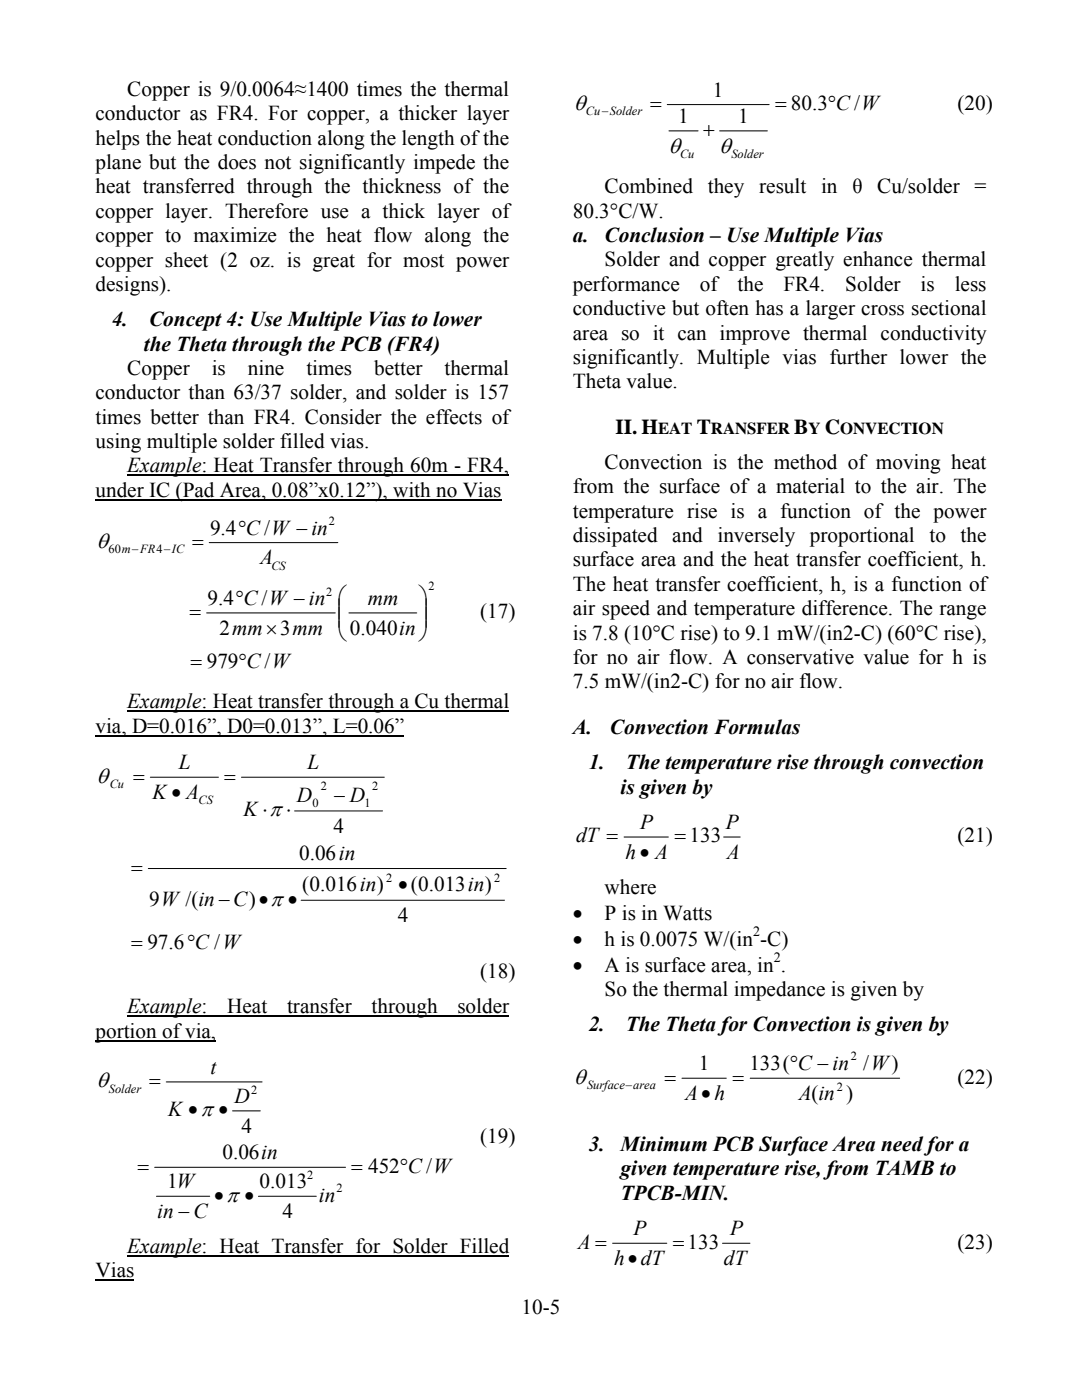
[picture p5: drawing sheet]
<svg xmlns="http://www.w3.org/2000/svg" width="216mm" height="279mm" viewBox="0 0 216 279" stroke-linecap="round" stroke-linejoin="round" font-family="sans-serif">
<defs><g id="words">
<g font-size="4.5">
<text x="114.5" y="21.9">θ</text>
<text x="133.4" y="30.4">θ</text>
<text x="143.5" y="30.4">θ</text>
<text x="19.3" y="109.3">θ</text>
<text x="19.3" y="156.2">θ</text>
<text x="19.3" y="217">θ</text>
<text x="114.5" y="216.2">θ</text>
</g>
<g font-size="4.2">
<text x="25.4" y="19.1">Copper is 9/0.0064≈1400 times the thermal</text>
<text x="129.7" y="21.9">=</text>
<text x="142.2" y="19.3">1</text>
<text x="154.6" y="21.9">= 80.3°C/W</text>
<text x="191.1" y="21.9">(20)</text>
<text x="19.1" y="24">conductor as FR4. For copper, a thicker layer</text>
<text x="19.1" y="28.9">helps the heat conduction along the length of the</text>
<text x="135.3" y="24.6">1</text>
<text x="140.3" y="27.2">+</text>
<text x="147.3" y="24.6">1</text>
<text x="19.1" y="33.7">plane but the does not significantly impede the</text>
<text x="19.1" y="38.6">heat transferred through the thickness of the</text>
<text x="120.7" y="38.5">Combined they result in θ Cu/solder =</text>
<text x="19.1" y="43.5">copper layer. Therefore use a thick layer of</text>
<text x="114.3" y="43.4">80.3°C/W.</text>
<text x="19.1" y="48.3">copper to maximize the heat flow along the</text>
<text x="19.1" y="53.2">copper sheet (2 oz. is great for most power</text>
<text x="114.3" y="48.3">a.</text>
<text x="120.6" y="48.3">Conclusion – Use Multiple Vias</text>
<text x="120.6" y="53.1">Solder and copper greatly enhance thermal</text>
<text x="19.1" y="58.1">designs).</text>
<text x="114.3" y="58">performance</text>
<text x="139.7" y="58">of</text>
<text x="147.2" y="58">the</text>
<text x="156.3" y="58">FR4.</text>
<text x="168.7" y="58">Solder</text>
<text x="183.7" y="58">is</text>
<text x="190.5" y="58">less</text>
<text x="22.4" y="65.1">4.</text>
<text x="29.8" y="65.1">Concept 4: Use Multiple Vias to lower</text>
<text x="114.3" y="62.9">conductive but often has a larger cross sectional</text>
<text x="28.7" y="70">the Theta through the PCB (FR4)</text>
<text x="114.3" y="67.8">area so it can improve thermal conductivity</text>
<text x="25.4" y="74.8">Copper</text>
<text x="42.3" y="74.8">is</text>
<text x="49.5" y="74.8">nine</text>
<text x="61.1" y="74.8">times</text>
<text x="74.7" y="74.8">better</text>
<text x="88.7" y="74.8">thermal</text>
<text x="114.3" y="72.6">significantly. Multiple vias further lower the</text>
<text x="114.3" y="77.5">Theta value.</text>
<text x="19.1" y="79.7">conductor than 63/37 solder, and solder is 157</text>
<text x="19.1" y="84.5">times better than FR4. Consider the effects of</text>
<text x="19.1" y="89.4">using multiple solder filled vias.</text>
<text x="122.8" y="86.6">II. H</text>
<text x="139" y="86.6">T</text>
<text x="158.5" y="86.6">B</text>
<text x="164.6" y="86.6">C</text>
<text x="25.4" y="94.3">Example: Heat Transfer through 60m - FR4,</text>
<text x="120.6" y="93.6">Convection is the method of moving heat</text>
<text x="19" y="99.1">under IC (Pad Area, 0.08”x0.12”), with no Vias</text>
<text x="114.3" y="98.4">from the surface of a material to the air. The</text>
<text x="41.9" y="106.7">9.4°C/W − in</text>
<text x="114.3" y="103.3">temperature rise is a function of the power</text>
<text x="38.3" y="109.3">=</text>
<text x="51.9" y="112.6">A</text>
<text x="114.3" y="108.2">dissipated and inversely proportional to the</text>
<text x="114.3" y="113">surface area and the heat transfer coefficient, h.</text>
<text x="114.3" y="117.9">The heat transfer coefficient, h, is a function of</text>
<text x="37.8" y="123.4">=</text>
<text x="41.4" y="120.8">9.4°C/W − in ⎛</text>
<text x="67.4" y="124.9">⎜</text>
<text x="67.4" y="123.3">⎜</text>
<text x="73.4" y="120.8">mm</text>
<text x="83.7" y="124.9">⎟</text>
<text x="83.7" y="123.3">⎟</text>
<text x="83.7" y="120.6">⎞</text>
<text x="95.8" y="123.4">(17)</text>
<text x="114.3" y="122.8">air speed and temperature difference. The range</text>
<text x="43.8" y="126.6">2mm×3mm</text>
<text x="67.4" y="127.7">⎝0.040in ⎠</text>
<text x="114.3" y="127.6">is 7.8 (10°C rise) to 9.1 mW/(in2-C) (60°C rise),</text>
<text x="38" y="133.3">= 979°C/W</text>
<text x="114.3" y="132.5">for no air flow. A conservative value for h is</text>
<text x="114.3" y="137.4">7.5 mW/(in2-C) for no air flow.</text>
<text x="25.4" y="141.4">Example: Heat transfer through a Cu thermal</text>
<text x="19" y="146.3">via, D=0.016”, D0=0.013”, L=0.06”</text>
<text x="114.3" y="146.5">A.</text>
<text x="121.7" y="146.5">Convection Formulas</text>
<text x="35.7" y="153.5">L</text>
<text x="61.3" y="153.5">L</text>
<text x="117.5" y="153.5">1.</text>
<text x="124.9" y="153.5">The temperature rise through convection</text>
<text x="26.6" y="156.2">=</text>
<text x="30.4" y="159.5">K• A</text>
<text x="44.7" y="156.2">=</text>
<text x="59.2" y="160">D</text>
<text x="66.6" y="160">− D</text>
<text x="123.8" y="158.4">is given by</text>
<text x="48.6" y="162.9">K⋅π ⋅</text>
<text x="66.6" y="166.2">4</text>
<text x="127.7" y="165.4">P</text>
<text x="144.8" y="165.4">P</text>
<text x="59.7" y="171.6">0.06in</text>
<text x="114.9" y="168.1">dT =</text>
<text x="124.8" y="171.4">h• A</text>
<text x="134.6" y="168.1">=133</text>
<text x="145" y="171.4">A</text>
<text x="191.1" y="168.1">(21)</text>
<text x="26.2" y="174.4">=</text>
<text x="60.3" y="177.9">(0.016in) •(0.013in)</text>
<text x="120.7" y="178.4">where</text>
<text x="29.7" y="180.7">9W /(in −C)•π •</text>
<text x="79.4" y="184">4</text>
<text x="114.3" y="183.6">•</text>
<text x="120.6" y="183.6">P is in Watts</text>
<text x="26.2" y="189.4">= 97.6°C /W</text>
<text x="114.3" y="188.7">•</text>
<text x="120.6" y="188.7">h is 0.0075 W/(in -C)</text>
<text x="95.8" y="195.2">(18)</text>
<text x="114.3" y="193.9">•</text>
<text x="120.6" y="193.9">A is surface area, in .</text>
<text x="25.4" y="202.2">Example:</text>
<text x="45.3" y="202.2">Heat</text>
<text x="57.3" y="202.2">transfer</text>
<text x="74.1" y="202.2">through</text>
<text x="91.3" y="202.2">solder</text>
<text x="120.7" y="198.8">So the thermal impedance is given by</text>
<text x="19.1" y="207.1">portion of via,</text>
<text x="117.5" y="205.8">2.</text>
<text x="124.9" y="205.8">The Theta for Convection is given by</text>
<text x="42" y="214.4">t</text>
<text x="139.4" y="213.6">1</text>
<text x="149.5" y="213.5">133(°C − in /W)</text>
<text x="29.7" y="217">=</text>
<text x="46.8" y="220.1">D</text>
<text x="132.6" y="216.2">=</text>
<text x="136.7" y="219.5">A• h</text>
<text x="146.2" y="216.2">=</text>
<text x="159.4" y="219.6">A(in )</text>
<text x="191.1" y="216.2">(22)</text>
<text x="33.6" y="222.8">K •π •</text>
<text x="48.2" y="226">4</text>
<text x="44.4" y="231.4">0.06in</text>
<text x="95.8" y="228.2">(19)</text>
<text x="117.5" y="229.7">3.</text>
<text x="123.8" y="229.7">Minimum PCB Surface Area need for a</text>
<text x="27.5" y="234">=</text>
<text x="33.4" y="237.2">1W</text>
<text x="42.7" y="239.8">•π •</text>
<text x="51.8" y="237.2">0.013</text>
<text x="63.6" y="239.8">in</text>
<text x="70.1" y="234">= 452°C/W</text>
<text x="123.8" y="234.6">given temperature rise, from TAMB to</text>
<text x="123.8" y="239.4">TPCB-MIN.</text>
<text x="31.4" y="243.1">in − C</text>
<text x="56.3" y="243.1">4</text>
<text x="25.4" y="250.1">Example: Heat Transfer for Solder Filled</text>
<text x="115.3" y="249.2">A =</text>
<text x="126.4" y="246.5">P</text>
<text x="134.3" y="249.2">=133</text>
<text x="145.7" y="246.5">P</text>
<text x="191" y="249.2">(23)</text>
<text x="19" y="254.9">Vias</text>
<text x="122.5" y="252.5">h•dT</text>
<text x="144.5" y="252.5">dT</text>
<text x="104.1" y="262.3">10-5</text>
</g>
<g font-size="3.3">
<text x="131.3" y="86.6">EAT</text>
<text x="141.8" y="86.6">RANSFER</text>
<text x="161.3" y="86.6">Y</text>
<text x="167.6" y="86.6">ONVECTION</text>
</g>
<g font-size="2.8">
<text x="150.3" y="186.8">2</text>
<text x="154.4" y="192">2</text>
</g>
<g font-size="2.5">
<text x="116.9" y="23">Cu−Solder</text>
<text x="135.7" y="31.5">Cu</text>
<text x="145.9" y="31.5">Solder</text>
<text x="65.6" y="104.8">2</text>
<text x="21.7" y="110.4">60m−FR4−IC</text>
<text x="54.1" y="113.7">CS</text>
<text x="65.1" y="118.9">2</text>
<text x="85.5" y="117.7">2</text>
<text x="21.9" y="157.2">Cu</text>
<text x="39.6" y="160.5">CS</text>
<text x="62.4" y="161">0</text>
<text x="64.1" y="157.8">2</text>
<text x="72.7" y="161">1</text>
<text x="74.3" y="157.8">2</text>
<text x="77" y="176">2</text>
<text x="98.6" y="176">2</text>
<text x="169.8" y="211.6">2</text>
<text x="21.7" y="218">Solder</text>
<text x="50.1" y="218.2">2</text>
<text x="117.2" y="217.3">Surface−area</text>
<text x="167" y="217.7">2</text>
<text x="61.3" y="235.3">2</text>
<text x="67.1" y="237.9">2</text>
</g>
</g></defs>
<path d="M19 99.7h81.1M25.4 94.8h76.2M19 146.8h61.6M25.4 142h76.2M19 207.7h24.2M25.4 202.8h76.2M19 255.5h7.8M25.4 250.6h76.2" fill="none" stroke="#000" stroke-width=".21"/>
<g fill="none" stroke="#000" stroke-width=".2">
<path d="M133.1 20.9h20.4M133.5 26.1h5.8M143.6 26.1h9.5M41.7 108.3h25.7M41.2 122.3h25.7M69.6 122.3h13.6M30 155.1h13.6M48.2 155.1h28.5M29.6 173.3h71.4M58.8 161.8h17.5M60.1 179.7h40.6M124.5 167h8.9"/>
<path d="M144.4 167h3.3M33.2 215.9h19.1M136.1 215.2h8.8M149.7 215.2h29.8M30.9 233h38M31.2 238.7h10.6M46.4 221.7h5.5M51.6 238.7h11.5M122.2 248.1h10.9M144.2 248.1h5.4"/>
</g>
<use href="#words"/>
</svg>
